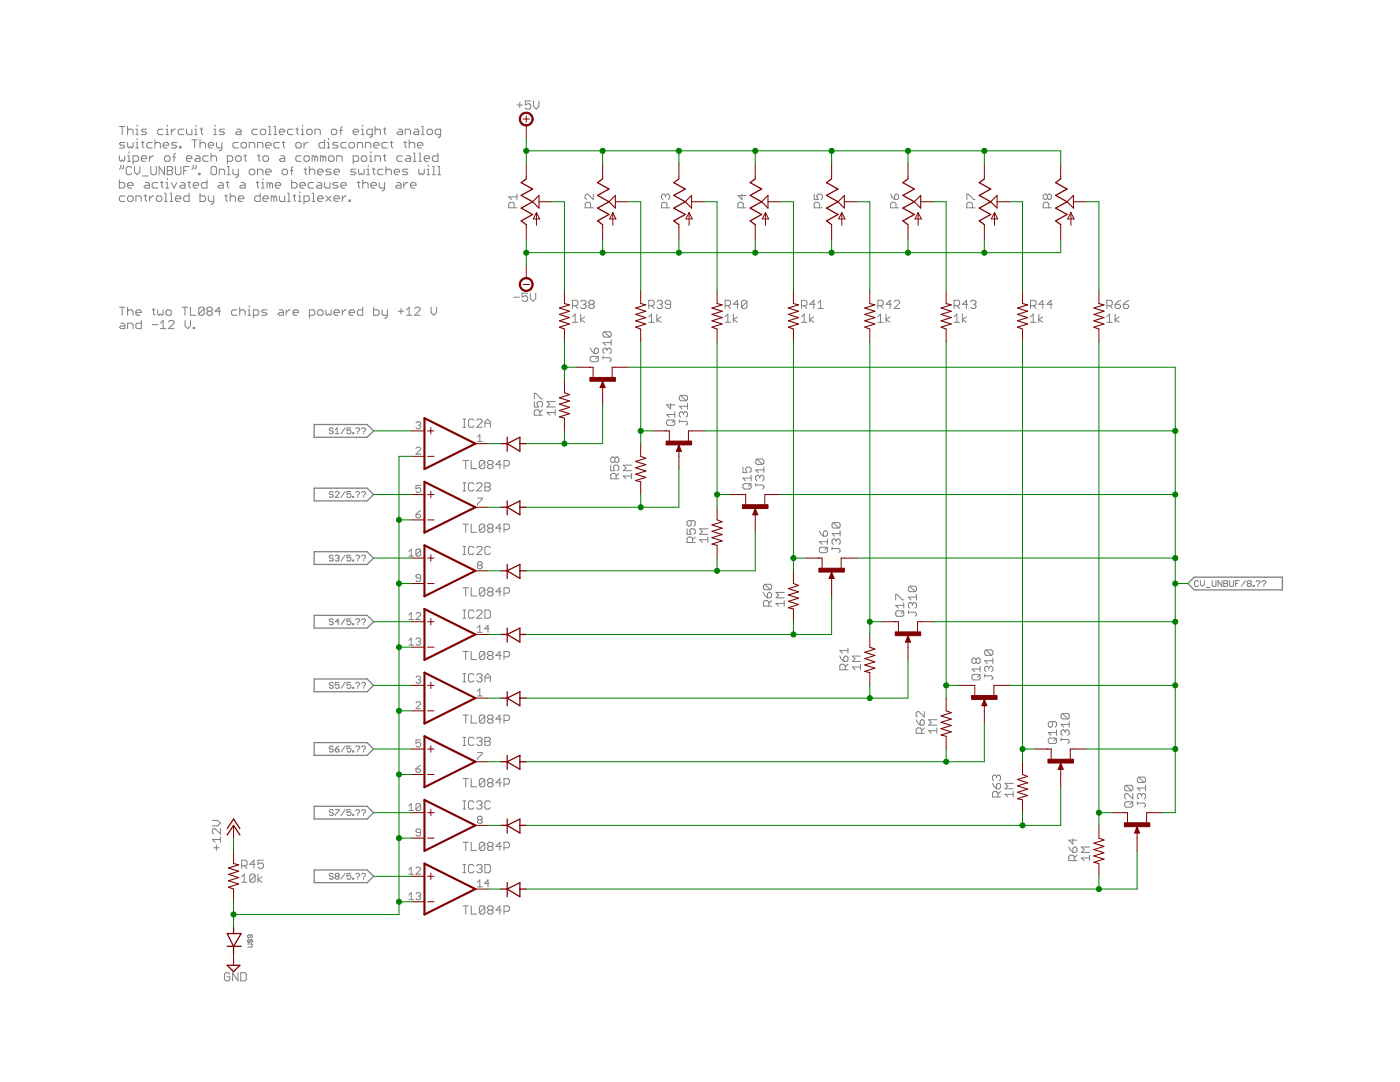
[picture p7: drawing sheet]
<svg xmlns="http://www.w3.org/2000/svg" width="279mm" height="216mm" viewBox="0 0 279 216" stroke-linecap="round" stroke-linejoin="round" font-family="sans-serif">
<g fill="none" stroke="#808080" stroke-width=".2">
<path d="M23.8 25.2h1.1M23.8 31.1v.8l.3 .3 .3-.3 .2 .3 .3-.3v-.8M23.8 35.9v1.6h.8l.3-.2v-.6l-.3-.3h-.8M24.1 33v.5l-.3 .3M24.4 25.2v1.7M24.6 33v.5l-.2 .3M24.9 28.4h-.8l-.3 .3 .3 .3h.5l.3 .3-.3 .2h-.8M24.9 39.1h-.8l-.3 .3v.5l.3 .3h.8M25.5 25.2v1.7M25.5 28.4v.9l.2 .2 .3-.2 .3 .2 .3-.2v-.9M25.5 37h1.1v-.3l-.3-.3h-.6l-.2 .3v.6l.2 .2h.6M25.5 26l.2-.2h.6l.3 .2v.9"/>
<path d="M25.5 31.1h.2v1.1M25.5 32.2h.5M25.7 39.1h.6l.3 .3v.5l-.3 .3h-.6l-.2-.3v-.5zM25.7 30.3v.3M26.3 33.5l-.3-.3h-.5l-.3 .3v1.1l.3 .3h.5l.3-.3M26.6 32.2h.8l.2-.3v-.5l-.2-.3h-.8v1.6M26.8 33.2v1.1l.6 .6 .5-.6v-1.1M27.1 25.8h.3v1.1M27.1 28.4h.3v1.1M27.1 26.9h.5M27.1 29.5h.5M27.4 25v.2"/>
<path d="M27.4 27.6v.3M28.2 28.4h.5M28.2 31.6h1.1v-.2l-.3-.3h-.5l-.3 .3v.5l.3 .3h.5M28.5 28.2v1.1l.2 .2M28.5 35.1h1M28.7 39.1h.6M29 36.4h.5l.3 .3v.8h-.8l-.3-.2 .3-.3h.8M29 38.8v1.1l.3 .3M29.3 25.8h-.8l-.3 .2 .3 .3h.5l.3 .3-.3 .3h-.8M29.8 31.1v1.1M29.8 39.1v1.1M30.1 33.2v1.4l.3 .3h.5l.3-.3v-1.4"/>
<path d="M30.4 28.4h-.8l-.3 .3v.6l.3 .2h.8M30.6 31.1h-.2l-.6 .5M30.6 39.1h-.2l-.6 .5M30.9 28.7l.3-.3h.5l.3 .3v.8M30.9 27.9v1.6M31.5 39.1h.5l.3 .3v.5l-.3 .3h-.5l-.3-.3v-.5zM31.5 36.4h-.9l-.2 .3v.6l.2 .2h.9M32 36.4h.6M32.3 36.2v1.1l.3 .2M32.6 25.8h-.9l-.2 .2v.6l.2 .3h.9M32.6 29h1.1v-.3l-.3-.3h-.6l-.2 .3v.6l.2 .2h.6M32.8 31.4l.3-.3h.6l.2 .3v.5l-.2 .3h-.6l-.3-.3z"/>
<path d="M32.8 33.2v1.7l-1.1-1.7v1.7M32.8 38.6h.3v1.6M33.1 25.8h.3v1.1M33.1 26.9h.6M33.1 36.4h.3v1.1M33.1 37.5h.6M33.4 25v.2M33.4 33.2h.8l.3 .3v.3l-.3 .2 .3 .3v.3l-.3 .3h-.8zM33.4 35.6v.3M33.4 34h.8M33.9 38.6h.3v1.6M34.2 25.8v1.1"/>
<path d="M34.2 36.4l.5 1.1 .6-1.1M34.5 31.4h.5M35 25.8h-.3l-.5 .5M35 33.2v1.4l.3 .3h.5l.3-.3v-1.4M35 39.6h1.1v-.2l-.3-.3h-.5l-.3 .3v.5l.3 .3h.5M35 30.6l-.3 .2v1.4M35.3 28.4h-.8l-.3 .3 .3 .3h.5l.3 .3-.3 .2h-.8M35.8 29.3h.3v.2h-.3zM36.1 36.4h.6l.2 .3v.8h-.8l-.3-.2 .3-.3h.8M36.6 25.8h-.8l-.2 .2v.6l.2 .3h.8M36.7 34h.5M37.2 25.8v.8l.3 .3h.8v-1.1"/>
<path d="M37.2 31.6h1.1v-.2l-.3-.3h-.5l-.3 .3v.5l.3 .3h.5M37.5 36.4h.5M37.7 33.2h-1v1.7M37.7 36.2v1.1l.3 .2M37.7 38.6v1.6h-.8l-.2-.3v-.5l.2-.3h.8M38.3 27.9h1.1M38.6 33v.5l-.3 .3M38.6 37h1v-.3l-.2-.3h-.6l-.2 .3v.6l.2 .2h.6M38.8 25.8h.3v1.1M38.8 26.9h.6M38.8 27.9v1.6M39.1 25v.2"/>
<path d="M39.1 33v.5l-.3 .3M39.1 31.1h.5l.3 .3v.8h-.8l-.3-.3 .3-.3h.8M39.7 34.6h.2v.3h-.2zM39.9 25.8h.6M39.9 28.7l.3-.3h.5l.3 .3v.8M39.9 27.9v1.6M39.9 38.6v1.6h.8l.3-.3v-.5l-.3-.3h-.8M40.2 25.5v1.1l.3 .3M41.3 35.9v1.6h-.8l-.3-.2v-.6l.3-.3h.8M41.6 31.1h-.9l-.2 .3v.5l.2 .3h.9M41.6 29h1.1v-.3l-.3-.3h-.6l-.2 .3v.6l.2 .2h.6M41.6 39.1v.8l.2 .3h.9"/>
<path d="M42.1 31.4l.3-.3h.5l.3 .3v.8M42.1 30.6v1.6M42.4 33.2h.5l.3 .3v1.1l-.3 .3h-.5l-.3-.3v-1.1zM42.7 25.8h.2v1.1M42.7 26.9h.5M42.7 39.1v1.3l-.3 .3h-.3M42.9 25v.2M43.2 28.4v.9l.3 .2h.8M43.8 34.9v-1.1h.8l.2 .2v.9M43.8 36.4h.5l.3 .3v.8h-.8l-.3-.2 .3-.3h.8M44.3 28.4v1.4l-.3 .3h-.2M44.8 25.8h-.8l-.2 .2 .2 .3h.6l.2 .3-.2 .3h-.8"/>
<path d="M44.8 39.1h.6M45.1 36.4h.6M45.1 38.8v1.1l.3 .3M45.4 32.2h.8l.3-.3v-.5l-.3-.3h-.8v1.6M45.4 36.2v1.1l.3 .2M45.4 33.2h.3v1.7M45.4 34.9h.5M45.9 39.4l.3-.3h.5l.3 .3v.8M45.9 38.6v1.6M46.5 33.8v.8l.3 .3h.8M47.3 25.8h.5l.3 .2v.9h-.8l-.3-.3 .3-.3h.8M47.3 31.1h.5l.3 .3v.5l-.3 .3h-.5l-.3-.3v-.5z"/>
<path d="M47.6 28.4h-.8l-.3 .3v.6l.3 .2h.8M47.6 33.8v1.3l-.3 .3h-.3M47.6 39.6h1.1v-.2l-.3-.3h-.6l-.2 .3v.5l.2 .3h.6M48.1 36.4h.6l.2 .3v.8h-.8l-.3-.2 .3-.3h.8M48.4 28.4h.5l.3 .3v.6l-.3 .2h-.5l-.3-.2v-.6zM48.7 31.1h.5M48.9 30.8v1.1l.3 .3M49.7 29.5v-1.1h.9l.2 .3v.8M50 33.8h.6l.2 .2v.6l-.2 .3h-.6l-.3-.3v-.6zM51.1 36.4h.5M51.4 25.8h-.8l-.3 .2v.6l.3 .3h.8M51.4 29.5v-1.1h.8l.3 .3v.8"/>
<path d="M51.4 34.9v-1.1h.8l.3 .2v.9M51.4 36.2v1.1l.2 .2M51.4 31.1h.5M51.7 30.8v1.1l.2 .3M51.9 38.6v1.6h-.8l-.3-.3v-.5l.3-.3h.8M52.2 25.8h.5l.3 .2v.6l-.3 .3h-.5l-.3-.3v-.6zM52.2 36.4h.3v1.1M52.2 37.5h.5M52.5 35.6v.3M52.5 39.6h1.1v-.2l-.3-.3h-.6l-.2 .3v.5l.2 .3h.6M52.7 31.1h.6l.3 .3v.5l-.3 .3h-.6l-.2-.3v-.5zM53 29h1.1v-.3l-.3-.3h-.5l-.3 .3v.6l.3 .2h.5"/>
<path d="M53 34.3h1.1v-.3l-.3-.2h-.5l-.3 .2v.6l.3 .3h.5M53.6 25.2h.2v1.7M53.6 26.9h.5M53.8 36.7v.8M53.8 36.7l-.2-.3h-.3v1.1M53.8 36.7l.3-.3 .3 .3v.8M54.7 25.2h.2v1.7M54.7 26.9h.5M54.7 39.4v.8M54.7 39.4l-.3-.3h-.3v1.1M54.7 39.4l.2-.3 .3 .3v.8M54.9 37h1.1v-.3l-.2-.3h-.6l-.3 .3v.6l.3 .2h.6"/>
<path d="M55.8 26.3h1v-.3l-.2-.2h-.6l-.2 .2v.6l.2 .3h.6M55.8 39.1v.8l.2 .3h.8v-1.1M55.8 28.4h-.9l-.2 .3v.6l.2 .2h.9M56 31.1h.6l.2 .3v.8h-.8l-.2-.3 .2-.3h.8M56.3 34l.3-.2h.5l.3 .2v.6l-.3 .3h-.5l-.3-.3zM56.3 28.4h.5M56.6 28.2v1.1l.2 .2M57.4 38.6h.3v1.6M57.9 34h.6M58.2 35.9v1.6h.8l.3-.2v-.6l-.3-.3h-.8M58.5 25.8h-.8l-.3 .2v.6l.3 .3h.8M58.5 33.2l-.3 .3v1.4"/>
<path d="M58.5 39.1h.5M58.8 38.8v1.1l.2 .3M59 25.8h.6M59.3 25.5v1.1l.3 .3M59.3 28.4h.5l.3 .3v.6l-.3 .2h-.5l-.3-.2v-.6zM59.6 39.1h.2v1.1M59.8 37h1.1v-.3l-.2-.3h-.6l-.3 .3v.6l.3 .2h.6M59.8 38.3v.3M60.1 25.8h.3v1.1M60.1 26.9h.6M60.1 31.1h-.8l-.3 .3v.5l.3 .3h.8M60.4 25v.2"/>
<path d="M60.7 28.4v1.1M60.7 33.8h.5M60.9 31.1h.6l.2 .3v.5l-.2 .3h-.6l-.2-.3v-.5zM60.9 33.5v1.1l.3 .3M61.2 26l.3-.2h.5l.3 .2v.6l-.3 .3h-.5l-.3-.3zM61.5 28.4h-.3l-.5 .6M61.7 34l.3-.2h.6l.2 .2v.9M61.7 33.2v1.7M62.3 38.6h.3v1.6M62.6 36.4h-.9l-.2 .3v.6l.2 .2h.9M62.8 26.9v-1.1h.8l.3 .2v.9M62.8 31.4l-.2-.3h-.3v1.1"/>
<path d="M62.8 31.4v.8M62.8 31.4l.3-.3 .3 .3v.8M63.4 34.3h1.1v-.3l-.3-.2h-.5l-.3 .2v.6l.3 .3h.5M63.4 39.6h1.1v-.2l-.3-.3h-.5l-.3 .3v.5l.3 .3h.5M63.4 36.4h.5l.3 .3v.8h-.8l-.3-.2 .3-.3h.8M64.5 31.4l-.3-.3h-.3v1.1M64.5 31.4v.8M64.5 31.4l.2-.3 .3 .3v.8M64.7 27.9v1.6h-.8l-.2-.2v-.6l.2-.3h.8M64.7 36.4v.9l.3 .2h.8v-1.1M65 39.1l1.1 1.1M65.3 29.5h.5"/>
<path d="M65.3 28.4h.3v1.1M65.6 27.6v.3M65.8 31.1h.6l.3 .3v.5l-.3 .3h-.6l-.2-.3v-.5zM66.1 33.8h-.8l-.3 .2 .3 .3h.5l.3 .3-.3 .3h-.8M66.1 39.1l-1.1 1.1M66.1 26l.3-.2h.5l.3 .2v.6l-.3 .3h-.5l-.3-.3zM66.7 34.3h1.1v-.3l-.3-.2h-.6l-.2 .2v.6l.2 .3h.6M66.7 39.6h1.1v-.2l-.3-.3h-.6l-.2 .3v.5l.2 .3h.6M67.2 32.2v-1.1h.8l.3 .3v.8M67.5 28.4h-.8l-.3 .3 .3 .3h.5l.3 .3-.3 .2h-.8M67.5 36.4h-.8l-.3 .3 .3 .3h.5l.3 .3-.3 .2h-.8M67.8 26h.5"/>
<path d="M68 37h1.1v-.3l-.3-.3h-.5l-.3 .3v.6l.3 .2h.5M68.3 25.2l-.3 .3v1.4M68.3 39.1v1.1M69.1 28.4h-.8l-.3 .3v.6l.3 .2h.8M69.1 39.1h-.3l-.5 .5M69.7 28.7l.2-.3h.6l.2 .3v.6l-.2 .2h-.6l-.2-.2zM69.7 39.9h.2v.3h-.2zM70.5 26.3h1.1v-.3l-.3-.2h-.5l-.3 .2v.6l.3 .3h.5M70.5 32.2h.8l.3-.3v-.5l-.3-.3h-.8v1.6M71 33.8h-.8l-.3 .2 .3 .3h.6l.2 .3-.2 .3h-.9M71.3 29.5v-1.1h.8l.3 .3v.8M71.3 36.4h.5"/>
<path d="M71.6 33.8v.8l.2 .3 .3-.3 .3 .3 .3-.3v-.8M71.6 36.2v1.1l.2 .2M72.1 25.8h.3v1.1M72.1 26.9h.6M72.1 31.4l.3-.3h.5l.3 .3v.5l-.3 .3h-.5l-.3-.3zM72.4 25v.2M72.4 35.9v1.6M72.4 36.7l.3-.3h.5l.3 .3v.8M72.9 29.5v-1.1h.8l.3 .3v.8M73.2 34.9h.5M73.2 33.8h.3v1.1M73.5 33v.2"/>
<path d="M73.8 31.1h.2v1.1M73.8 32.2h.5M74 30.3v.3M74 37h1.1v-.3l-.3-.3h-.5l-.3 .3v.6l.3 .2h.5M74.3 26.9h-.8l-.3-.3v-.6l.3-.2h.8v1.3l-.3 .3h-.3M74.3 33.8h.5M74.6 29h1v-.3l-.2-.3h-.6l-.2 .3v.6l.2 .2h.6M74.6 33.5v1.1l.2 .3M74.8 26l.3-.2h.6l.2 .2v.9M74.8 25.2v1.7M74.8 32.2v-1.1h.9l.2 .3v.8M75.7 36.4v.9l.2 .2h.9"/>
<path d="M76.5 25.8h.5M76.5 31.1h.5M76.5 33.8h-.8l-.3 .2v.6l.3 .3h.8M76.8 25.5v1.1l.2 .3M76.8 30.8v1.1l.2 .3M76.8 36.4v1.4l-.3 .3h-.3M77 34l.3-.2h.6l.2 .2v.9M77 33.2v1.7M77.3 28.4h-.8l-.3 .3v.6l.3 .2h.8M77.9 28.4h.5M78.1 28.2v1.1l.3 .2M78.7 34.3h1.1v-.3l-.3-.2h-.6l-.2 .2v.6l.2 .3h.6"/>
<path d="M79.2 36.4h.6l.2 .3v.8h-.8l-.3-.2 .3-.3h.8M79.5 25.8h.5l.3 .2v.9h-.8l-.3-.3 .3-.3h.8M80.3 31.1h-.8l-.3 .3v.5l.3 .3h.8M80.6 28.4h.5M80.6 36.4v1.1M80.9 26.9v-1.1h.8l.2 .2v.9M80.9 28.2v1.1l.2 .2M81.1 31.1h.6l.2 .3v.8h-.8l-.2-.3 .2-.3h.8M81.4 33.8h-.8l-.3 .2 .3 .3h.5l.3 .3-.3 .3h-.8M81.4 36.4h-.3l-.5 .6M81.7 28.7l.2-.3h.6l.3 .3v.8M81.7 27.9v1.6"/>
<path d="M81.9 37h1.1v-.3l-.2-.3h-.6l-.3 .3v.6l.3 .2h.6M82.5 30.6h.3v1.6M82.5 32.2h.5M82.8 25.8h.5l.3 .2v.9h-.8l-.3-.3 .3-.3h.8M83.3 29h1.1v-.3l-.3-.3h-.5l-.3 .3v.6l.3 .2h.5M83.6 33.8v.8l.2 .3 .3-.3 .3 .3 .3-.3v-.8M83.6 32.2h.5M83.6 30.6h.2v1.6M84.1 25.2h.3v1.7M84.1 26.9h.6M84.7 31.6h1v-.2l-.2-.3h-.6l-.2 .3v.5l.2 .3h.6M85.2 26l.3-.2h.5l.3 .2v.6l-.3 .3h-.5l-.3-.3z"/>
<path d="M85.2 34.9h.6M85.2 33.8h.3v1.1M85.5 33v.2M86.3 33.2h.3v1.7M86.3 34.9h.5M87.4 30.6v1.6h-.8l-.3-.3v-.5l.3-.3h.8M87.4 33.2h.3v1.7M87.4 34.9h.5M87.9 26.9h-.8l-.3-.3v-.6l.3-.2h.8v1.3l-.2 .3h-.3M103.2 39.3h-1.7l.6 .5M103.2 38.7v1.1M103.2 21h1.1"/>
<path d="M103.7 20.4v1.1M105.9 20.2h-1.1v.8l.6-.3h.2l.3 .3v.5l-.3 .3h-.5l-.3-.3M106.5 20.2v1l.5 .6 .5-.6v-1M118.4 38.7v1.1l-1.1-1.1h-.2l-.3 .3v.5l.3 .3M132.8 39l-.2-.3h-.3l-.3 .3v.5l.3 .3M132.8 39l.3-.3h.3l.2 .3v.5l-.2 .3M132.8 39v.3M148.1 38.7v1.1l-.8-.8h1.6M162.5 38.7v1.1h.8l-.3-.5v-.3l.3-.3h.6l.2 .3v.5l-.2 .3M177.7 38.7l.3 .6 .5 .5M178.5 39l.3-.3h.3l.2 .3v.5l-.2 .3h-.6zM193 39.8v-1.1h.2l1.1 1.1h.3"/>
<path d="M209 39l-.3-.3h-.2l-.3 .3v.5l.3 .3h.2l.3-.3M209 39l.3-.3h.2l.3 .3v.5l-.3 .3h-.2l-.3-.3M209 39v.5M27.1 40.2v-1.1h.8l.3 .3v.8M32.8 40.2h.6M33.9 40.2h.6M57.4 40.2h.5M59.6 40.2h.5M60.7 40.2h.8l.2-.3v-.5l-.2-.3h-.8v1.6M62.3 40.2h.5M102.6 59.3h1.1M102.6 41.5v-.9l-.2-.2h-.6l-.3 .2v.9h1.7"/>
<path d="M105.3 58.5h-1.1v.8l.5-.3h.3l.3 .3v.6l-.3 .2h-.5l-.3-.2M105.8 58.5v1.1l.6 .5 .5-.5v-1.1M117.9 41.5v-.9l-.3-.2h-.5l-.3 .2v.9h1.6M133.1 41.5v-.9l-.3-.2h-.5l-.3 .2v.9h1.6M148.3 41.5v-.9l-.2-.2h-.6l-.2 .2v.9h1.6M163.6 41.5v-.9l-.3-.2h-.5l-.3 .2v.9h1.6M178.8 41.5v-.9l-.3-.2h-.5l-.3 .2v.9h1.6M194.1 41.5v-.9l-.3-.2h-.6l-.2 .2v.9h1.6M209.3 41.5v-.9l-.3-.2h-.5l-.3 .2v.9h1.6M223.6 59.9l-.5 .3-.6 .5M225.3 59.9l-1.1 .8M23.8 61.3h1.1"/>
<path d="M24.1 64.5h.5l.3 .3v.8h-.8l-.3-.3 .3-.3h.8M24.4 61.3v1.6M25.5 61.3v1.6M25.5 65.6v-1.1h.8l.3 .3v.8M25.5 62.1l.2-.3h.6l.3 .3v.8M27.1 62.4h1.1v-.3l-.3-.3h-.5l-.3 .3v.6l.3 .2h.5M28.2 63.9v1.7h-.8l-.3-.3v-.5l.3-.3h.8M30.4 61.8h.5M30.4 64.8h1.1M30.6 61.6v1.1l.3 .2M31.5 61.8v.9l.2 .2 .3-.2 .3 .2 .3-.2v-.9M32 64.5l.6-.6v1.7"/>
<path d="M32 65.6h1.1M33.4 61.8h.5l.3 .3v.6l-.3 .2h-.5l-.3-.2v-.6zM33.7 64.2l.2-.3h.6l.2 .3v.3l-1 1.1h1M36.4 61.3h1.1M36.9 61.3v1.6M36.9 63.9v1.1l.6 .6 .5-.6v-1.1M38 61.3v1.6h1.1M38.6 65.3h.2v.3h-.2zM40.7 61.6l-.2-.3h-.6l-.2 .3v1.1M40.7 61.6v1.1l-.2 .2h-.6l-.2-.2M40.7 61.6l-1 1.1M41.6 62.1l-.3-.3v-.2l.3-.3h.5l.3 .3v.2l-.3 .3"/>
<path d="M41.6 62.1l-.3 .3v.3l.3 .2h.5l.3-.2v-.3l-.3-.3M41.6 62.1h.5M44 62.1h-1.1l.9-.8v1.6M47.3 61.8h-.8l-.3 .3v.6l.3 .2h.8M47.8 62.1l.3-.3h.6l.2 .3v.8M47.8 61.3v1.6M49.5 61.8h.2v1.1M49.5 62.9h.5M49.7 61v.3M50.6 62.9h.8l.2-.2v-.6l-.2-.3h-.8v1.7M53.3 61.8h-.8l-.3 .3 .3 .3h.5l.3 .3-.3 .2h-.8M55.8 61.8h.5l.3 .3v.8h-.8l-.3-.2 .3-.3h.8"/>
<path d="M57.1 61.8v1.1M57.9 61.8h-.2l-.6 .6M58.5 62.4h1.1v-.3l-.3-.3h-.5l-.3 .3v.6l.3 .2h.5M61.7 62.9h.9l.2-.2v-.6l-.2-.3h-.9v1.7M63.7 61.8h.5l.3 .3v.6l-.3 .2h-.5l-.3-.2v-.6zM65 61.8v.9l.3 .2 .3-.2 .2 .2 .3-.2v-.9M66.7 62.4h1.1v-.3l-.3-.3h-.6l-.2 .3v.6l.2 .2h.6M68.3 61.8v1.1M69.1 61.8h-.3l-.5 .6M69.7 62.4h1v-.3l-.2-.3h-.6l-.2 .3v.6l.2 .2h.6M72.4 61.3v1.6h-.8l-.3-.2v-.6l.3-.3h.8M74.6 61.3v1.6h.8l.2-.2v-.6l-.2-.3h-.8"/>
<path d="M76.2 61.8v.9l.3 .2h.8M77.3 61.8v1.4l-.3 .3h-.2M79.5 62.1h1.1M80 61.6v1.1M81.1 61.8l.6-.5v1.6M81.1 62.9h1.1M82.8 61.6l.2-.3h.6l.2 .3v.2l-1 1.1h1M86 61.3v1.1l.6 .5 .5-.5v-1.1M106.6 79.6v-1.1h.3l1.1 1.1h.3M114.2 63.2l.6-.5v1.6M114.2 64.3h1.1M114.2 61h.9l.2-.3v-.5l-.2-.3h-.9v1.7"/>
<path d="M114.8 61l.5 .6M115.9 60.2l.2-.3h.6l.3 .3v.3l-.3 .2M115.9 62.7v1.6M116.4 60.7h.3M116.7 60.7l.3 .3v.3l-.3 .3h-.6l-.2-.3M116.7 63.2l-.8 .6 .8 .5M117.8 71.4l.3-.3h1l.3 .3v.5l-.3 .3h-1l-.3-.3zM117.8 69.5l.3 .5 .5 .5M117.8 60.7l-.3-.2v-.3l.3-.3h.5l.3 .3v.3l-.3 .2M117.8 60.7l-.3 .3v.3l.3 .3h.5l.3-.3v-.3l-.3-.3M117.8 60.7h.5M118.6 69.7l.3-.2h.2l.3 .2v.6l-.3 .2h-.5z"/>
<path d="M119.4 71.1l-.5 .5M120.3 71.4h1.4l.3 .2v.3l-.3 .3M120.3 71.1v.5M120.6 66.2l1.1 1.1M120.6 66.2h1.1l.3 .3v.5l-.3 .3M120.6 66.2l-.3 .3v.5l.3 .3h1.1M121.1 69.7l.3-.2h.3l.3 .2v.6l-.3 .2M121.1 69.7l-.2-.2h-.3l-.3 .2v.6l.3 .2M121.1 69.7v.3M122 67.8v1.1M122 68.4h-1.7l.6 .5M129.5 64.3h1.1"/>
<path d="M129.5 63.2l.5-.5v1.6M129.5 61h.8l.3-.3v-.5l-.3-.3h-.8v1.7M130 61l.6 .6M131.1 60.2l.3-.3h.5l.3 .3v.3l-.3 .2M131.1 62.7v1.6M131.7 60.7h.2M131.9 63.2l-.8 .6 .8 .5M131.9 60.7l.3 .3v.3l-.3 .3h-.5l-.3-.3M133.8 60.7h-.8l-.2-.2v-.3l.2-.3h.6l.2 .3v1.1l-.2 .3h-.6l-.2-.3M135.8 78.9h1.1l.3 .3v.5l-.3 .3M135.8 78.9l-.2 .3v.5l.2 .3h1.1M135.8 78.9l1.1 1.1"/>
<path d="M144.7 64.3h1.1M144.7 63.2l.6-.5v1.6M144.7 61h.8l.3-.3v-.5l-.3-.3h-.8v1.7M145.3 61l.5 .6M146.3 62.7v1.6M147.2 63.2l-.9 .6 .9 .5M147.4 60.7h-1.1l.9-.8v1.7M149.1 60.2l-.3-.3h-.5l-.3 .3v1.1M149.1 60.2v1.1l-.3 .3h-.5l-.3-.3M149.1 60.2l-1.1 1.1M160 64.3h1M160 63.2l.5-.5v1.6"/>
<path d="M160 61h.8l.2-.3v-.5l-.2-.3h-.8v1.7M160.5 61l.5 .6M161.6 62.7v1.6M162.4 63.2l-.8 .6 .8 .5M162.7 60.7h-1.1l.8-.8v1.7M163.2 61.6h1.1M163.2 60.5l.6-.6v1.7M175.2 64.3h1.1M175.2 63.2l.5-.5v1.6M175.2 61h.8l.3-.3v-.5l-.3-.3h-.8v1.7M175.7 61l.6 .6M176.8 62.7v1.6"/>
<path d="M177.6 63.2l-.8 .6 .8 .5M177.9 60.7h-1.1l.8-.8v1.7M178.5 60.2l.2-.3h.6l.3 .3v.3l-1.1 1.1h1.1M190.4 64.3h1.1M190.4 63.2l.6-.5v1.6M190.4 61h.8l.3-.3v-.5l-.3-.3h-.8v1.7M191 61l.5 .6M192.1 62.7v1.6M192.9 63.2l-.8 .6 .8 .5M193.1 60.7h-1l.8-.8v1.7M193.7 60.2l.3-.3h.5l.3 .3v.3l-.3 .2M194.2 60.7h.3"/>
<path d="M194.5 60.7l.3 .3v.3l-.3 .3h-.5l-.3-.3M205.7 64.3h1.1M205.7 63.2l.5-.5v1.6M205.7 61h.8l.3-.3v-.5l-.3-.3h-.8v1.7M206.2 61l.6 .6M207.3 62.7v1.6M208.1 63.2l-.8 .6 .8 .5M208.4 60.7h-1.1l.8-.8v1.7M210 60.7h-1.1l.8-.8v1.7M220.9 64.3h1.1M220.9 63.2l.5-.5v1.6M220.9 61h.8l.3-.3v-.5l-.3-.3h-.8v1.7"/>
<path d="M221.4 61l.6 .6M222.5 60.7h.9l.2 .3v.3l-.2 .3h-.6l-.3-.3zM222.5 62.7v1.6M223.4 63.2l-.9 .6 .9 .5M224.2 60.7h.8l.3 .3v.3l-.3 .3h-.5l-.3-.3zM66.5 85.6l-.2-.2h-.4l-.2 .2 .2 .4h.4l.2 .2-.2 .4h-.4l-.2-.2M66.5 98.3l-.2-.2h-.4l-.2 .2 .2 .4h.4l.2 .2-.2 .4h-.4l-.2-.2M66.9 86.6h.8M66.9 85.8l.4-.4v1.2M66.9 98.3l.2-.2h.4l.2 .2v.2l-.8 .8h.8M68.9 85.4l-.8 1.2M68.9 98.1l-.8 1.2"/>
<path d="M70 85.4h-.8v.6l.4-.2 .4 .2v.4l-.2 .2h-.4l-.2-.2M70 98.1h-.8v.6l.4-.2 .4 .2v.4l-.2 .2h-.4l-.2-.2M70.4 86.4h.2v.2h-.2zM70.4 99.1h.2v.2h-.2zM71 98.3l.2-.2h.4l.2 .2v.2l-.4 .4M71 85.6l.2-.2h.4l.2 .2v.2l-.4 .4M71.4 86.4v.2M71.4 99.1v.2M72.2 85.6l.1-.2h.4l.2 .2v.2l-.3 .4M72.2 98.3l.1-.2h.4l.2 .2v.2l-.3 .4M72.6 86.4v.2M72.6 99.1v.2"/>
<path d="M83 89.5l.2-.3h.5l.2 .3v.2l-.9 .9h.9M83 84.4l.2-.2h.5l.2 .2v.2l-.2 .3M83.5 84.9h.2M83.7 84.9l.2 .2v.2l-.2 .3h-.5l-.2-.3M83.9 96.9h-.9v.7l.5-.3h.2l.2 .3v.4l-.2 .3h-.5l-.2-.3M92.4 91.9h1.1M92.4 85.3h.5M92.4 83.6h.5M92.4 98h.5M92.4 96.3h.5M92.7 83.6v1.7M92.7 96.3v1.7"/>
<path d="M92.9 91.9v1.6M94 91.9v1.6h1.1M94.6 96.6l-.3-.3h-.5l-.3 .3v1.1l.3 .3h.5l.3-.3M94.6 83.9l-.3-.3h-.5l-.3 .3v1.1l.3 .3h.5l.3-.3M95.1 83.9l.3-.3h.5l.3 .3v.3l-1.1 1.1h1.1M95.1 96.6l.3-.3h.5l.3 .3v.3l-1.1 1.1h1.1M95.3 87.2l.5-.5v1.4M95.3 88.1h.9M95.3 99.4h.9v.2l-.9 1v.2M96.8 92.2v1l-.3 .3h-.6l-.2-.3M96.8 92.2l-.3-.3h-.6l-.2 .3v1M96.8 92.2l-1.1 1"/>
<path d="M96.8 85.3v-1.1l.5-.6 .6 .6v1.1M96.8 96.3h.8l.3 .3v.3l-.3 .3 .3 .2v.3l-.3 .3h-.8zM96.8 84.5h1.1M96.8 97.2h.8M97.6 92.7l-.3-.3v-.2l.3-.3h.5l.3 .3v.2l-.3 .3M97.6 92.7l-.3 .3v.2l.3 .3h.5l.3-.3v-.2l-.3-.3M97.6 92.7h.5M100 92.7h-1l.8-.8v1.6M100.6 93h.8l.3-.3v-.5l-.3-.3h-.8v1.6M106.6 80.1v1.1h.9l-.3-.5v-.3l.3-.3h.5l.3 .3v.5l-.3 .3M107.7 82.8v-.8l-.2-.2h-.6l-.3 .2v.8h1.7M108.3 81.8l-.6 .5"/>
<path d="M110.8 82.3h-1.6l.5 .5M110.8 81.8v1M110.8 80.1h-1.6l.5 .6-.5 .5h1.6M121.9 92.8v1.1h.8l-.3-.5v-.3l.3-.3h.5l.3 .3v.5l-.3 .3M122.7 91.5l-.3-.3h-.2l-.3 .3v.5l.3 .3h.2l.3-.3M122.7 91.5l.3-.3h.2l.3 .3v.5l-.3 .3h-.2l-.3-.3M122.7 91.5v.5M123 95.5v-.8l-.3-.2h-.5l-.3 .2v.8h1.6M123.5 94.5l-.5 .5M126 95h-1.6l.5 .5M126 92.8h-1.6l.5 .6-.5 .5h1.6M126 94.5v1"/>
<path d="M133 84.1l.3-.3h1.1l.3 .3v.5l-.3 .3h-1.1l-.3-.3zM133.8 80.5v1.1l-.8-.8h1.7M134.7 82.7h-1.7l.6 .5M134.7 82.2v1M134.7 83.8l-.6 .5M135.6 84.1h1.3l.3 .2v.3l-.3 .3M135.6 83.8v.5M136.4 82.4l.3-.2h.2l.3 .2v.6l-.3 .2M136.4 82.4l-.3-.2h-.3l-.2 .2v.6l.2 .2M136.4 82.4v.3M137.2 80.5v1.1M137.2 81.1h-1.6l.5 .5"/>
<path d="M148.3 96.8l.2-.3h1.1l.3 .3v.5l-.3 .3h-1.1l-.2-.3zM148.3 93.2v1.1h.8l-.3-.8 .3-.3h.5l.3 .3v.5l-.3 .3M149.9 94.8v1.1M149.9 96.5l-.5 .5M149.9 95.4h-1.6l.5 .5M150.8 96.8h1.4l.2 .2v.3l-.2 .3M150.8 96.5v.5M151.1 91.6h1.1l.2 .3v.5l-.2 .3M151.1 91.6l-.3 .3v.5l.3 .3h1.1M151.1 91.6l1.1 1.1M151.6 95.1l.3-.3h.3l.2 .3v.6l-.2 .2M151.6 95.1l-.3-.3h-.2l-.3 .3v.6l.3 .2"/>
<path d="M151.6 95.1v.3M152.4 93.2v1.1M152.4 93.8h-1.6l.5 .5M66.5 111l-.2-.2h-.4l-.2 .2 .2 .4h.4l.2 .2-.2 .4h-.4l-.2-.2M66.9 111l.2-.2h.4l.2 .2-.2 .4M67.3 111.4h.2M67.5 111.4l.2 .2-.2 .4h-.4l-.2-.2M68.9 110.8l-.8 1.2M70 110.8h-.8v.6l.4-.2 .4 .2v.4l-.2 .2h-.4l-.2-.2M70.4 111.8h.2v.2h-.2zM71 111l.2-.2h.4l.2 .2v.2l-.4 .4M71.4 111.8v.2"/>
<path d="M72.2 111l.1-.2h.4l.2 .2v.2l-.3 .4M72.6 111.8v.2M81.6 110l.5-.4v1.4M81.6 111h.9M83 102.6h.7l.2 .3v.2l-.2 .2h-.5l-.2-.2zM83.9 109.8l-.2-.2h-.5l-.2 .2v.9M83.9 115.3h-.7l-.2-.2v-.2l.2-.3h.5l.2 .3v.9l-.2 .2h-.5l-.2-.2M83.9 109.8v.9l-.2 .3h-.5l-.2-.3M83.9 101.9l-.9 .7M83.9 109.8l-.9 .9M92.4 104.6h1.1M92.4 117.3h1.1"/>
<path d="M92.4 110.7h.5M92.4 109h.5M92.7 109v1.7M92.9 104.6v1.6M92.9 117.3v1.6M94 104.6v1.6h1.1M94 117.3v1.6h1.1M94.6 109.3l-.3-.3h-.5l-.3 .3v1.1l.3 .3h.5l.3-.3M95.1 109.3l.3-.3h.5l.3 .3v.3l-1.1 1.1h1.1M95.5 112.8l-.2-.2v-.3l.2-.2h.5l.2 .2v.3l-.2 .2M95.5 112.8l-.2 .2v.3l.2 .2h.5l.2-.2v-.3l-.2-.2M95.5 112.8h.5"/>
<path d="M96.8 104.9l-.3-.3h-.6l-.2 .3v1M96.8 117.6l-.3-.3h-.6l-.2 .3v1M96.8 104.9v1l-.3 .3h-.6l-.2-.3M96.8 117.6v1l-.3 .3h-.6l-.2-.3M96.8 104.9l-1.1 1M96.8 117.6l-1.1 1M97.6 105.4l-.3-.3v-.2l.3-.3h.5l.3 .3v.2l-.3 .3M97.6 105.4l-.3 .3v.2l.3 .3h.5l.3-.3v-.2l-.3-.3M97.6 118.1l-.3-.3v-.2l.3-.3h.5l.3 .3v.2l-.3 .3M97.6 118.1l-.3 .3v.2l.3 .3h.5l.3-.3v-.2l-.3-.3M97.6 105.4h.5M97.6 118.1h.5"/>
<path d="M97.9 109.3l-.3-.3h-.6l-.2 .3v1.1l.2 .3h.6l.3-.3M100 105.4h-1l.8-.8v1.6M100 118.1h-1l.8-.8v1.6M100.6 105.7h.8l.3-.3v-.5l-.3-.3h-.8v1.6M100.6 118.4h.8l.3-.3v-.5l-.3-.3h-.8v1.6M137.1 105.5v1.1h.8l-.2-.5v-.3l.2-.3h.6l.2 .3v.5l-.2 .3M137.9 103.9v.8l-.2 .3h-.3l-.3-.3v-.5l.3-.3h1.1l.2 .3v.5l-.2 .3M138.2 108.2v-.8l-.3-.2h-.5l-.3 .2v.8h1.6M138.7 107.2l-.5 .5M141.3 107.7h-1.7l.6 .5M141.3 107.2v1M141.3 105.5h-1.7l.6 .6-.6 .5h1.7"/>
<path d="M152.4 118.2l.2 .6 .6 .5M152.6 116.6l-.2 .3v.5l.2 .3h1.1M152.6 116.6h1.1l.3 .3v.5l-.3 .3M152.6 116.6l1.1 1.1M153.4 118.2h.3l.3 .3v.5l-.3 .3h-.5v-.8zM154 119.8l-.6 .6M156.5 119.8v1.1M156.5 118.2h-1.6l.5 .6-.5 .5h1.6M163.5 105.9l.3 .6 .5 .5M163.8 109.2h1.1l.2 .3v.5l-.2 .3h-1.1l-.3-.3v-.5zM164.3 106.2l.3-.3h.3l.2 .3v.5l-.2 .3h-.6zM165.1 107.5v1.1"/>
<path d="M165.1 109.2l-.5 .5M165.1 108.1h-1.6l.5 .5M166.1 109.5h1.3l.3 .2v.3l-.3 .3M166.1 109.2v.5M166.3 104.3l-.2 .2v.6l.2 .3h1.1M166.3 104.3h1.1l.3 .2v.6l-.3 .3M166.3 104.3l1.1 1.1M166.9 107.8l.2-.3h.3l.3 .3v.6l-.3 .2M166.9 107.8l-.3-.3h-.3l-.2 .3v.6l.2 .2M166.9 107.8v.3M167.7 105.9v1.1M167.7 106.5h-1.6l.5 .5"/>
<path d="M178.8 119.7v-1.1h.2l1.1 1.1h.3M181.5 117h1.1l.3 .2v.6l-.3 .3M181.5 117l-.2 .2v.6l.2 .3h1.1M181.5 117l1.1 1.1M182.9 118.6v1.1M182.9 119.1h-1.6l.5 .6M239.2 116.1l-.2-.2h-.4l-.2 .2v.7l.2 .2h.4l.2-.2M239.6 115.9v.7l.4 .4 .3-.4v-.7M240.7 117.2h.8M241.9 115.9v.9l.2 .2h.4l.2-.2v-.9M243.9 115.9v1.1l-.8-1.1v1.1M244.2 115.9h.6l.2 .2-.2 .3 .2 .4-.2 .2h-.6z"/>
<path d="M244.2 116.4h.6M245.4 115.9v.9l.2 .2h.4l.2-.2v-.9M246.6 116.4h.4M247.4 115.9h-.8v1.1M248.5 115.9l-.7 1.1M249.1 116.4l-.2-.2 .2-.3h.4l.2 .2-.2 .3M249.1 116.4l-.2 .2 .2 .4h.4l.2-.2-.2-.4M249.1 116.4h.4M250.1 116.8h.2v.2h-.2zM250.7 116.1l.2-.2h.3l.3 .2v.1l-.4 .4M251.1 116.8v.2M251.8 116.1l.2-.2h.4l.2 .2v.1l-.4 .4"/>
<path d="M252.2 116.8v.2M66.5 136.4l-.2-.2h-.4l-.2 .4 .2 .2h.4l.2 .4-.2 .2h-.4l-.2-.2M66.5 123.7l-.2-.2h-.4l-.2 .2 .2 .4h.4l.2 .1-.2 .5h-.4l-.2-.2M67.7 136.2h-.8v.6l.4-.2 .4 .2v.4l-.2 .2h-.4l-.2-.2M67.7 124.1h-.8l.6-.6v1.2M68.9 123.5l-.8 1.2M68.9 136.2l-.8 1.2M70 123.5h-.8v.6l.4-.2 .4 .2v.4l-.2 .2h-.4l-.2-.2M70 136.2h-.8v.6l.4-.2 .4 .2v.4l-.2 .2h-.4l-.2-.2M70.4 124.5h.2v.2h-.2zM70.4 137.2h.2v.2h-.2zM71 123.7l.2-.2h.4l.2 .2v.2l-.4 .3"/>
<path d="M71 136.4l.2-.2h.4l.2 .2v.2l-.4 .3M71.4 124.5v.2M71.4 137.2v.2M72.2 123.7l.1-.2h.4l.2 .2v.2l-.3 .3M72.2 136.4l.1-.2h.4l.2 .2v.2l-.3 .3M72.6 124.5v.2M72.6 137.2v.2M81.6 122.7l.5-.5v1.4M81.6 127.8l.5-.5v1.4M81.6 128.7h.9M81.6 123.6h.9M83 122.5l.2-.3h.5l.2 .3v.2l-.9 .9h.9"/>
<path d="M83 127.6l.2-.3h.5l.2 .3v.2l-.2 .2M83 135.2l.2-.3h.5l.2 .3v.2l-.2 .2M83.5 128h.2M83.5 135.6h.2M83.7 128l.2 .2v.3l-.2 .2h-.5l-.2-.2M83.7 135.6l.2 .3v.2l-.2 .2h-.5l-.2-.2M92.4 130h1.1M92.4 123.4h.5M92.4 121.7h.5M92.4 136.1h.5M92.4 134.4h.5M92.7 121.7v1.7"/>
<path d="M92.7 134.4v1.7M92.9 130v1.6M94 130v1.6h1.1M94.6 122l-.3-.3h-.5l-.3 .3v1.1l.3 .3h.5l.3-.3M94.6 134.7l-.3-.3h-.5l-.3 .3v1.1l.3 .3h.5l.3-.3M95.1 122l.3-.3h.5l.3 .3v.3l-1.1 1.1h1.1M95.1 134.7l.3-.3h.5l.3 .3v.3l-.3 .2M95.3 125.2l.5-.4v1.4M95.3 137.9l.5-.4v1.4M95.3 126.2h.9M95.3 138.9h.9M95.7 135.2h.2"/>
<path d="M95.9 135.2l.3 .3v.3l-.3 .3h-.5l-.3-.3M96.8 130.3l-.3-.3h-.6l-.2 .3v1M96.8 130.3v1l-.3 .3h-.6l-.2-.3M96.8 130.3l-1.1 1M96.8 121.7h.8l.3 .3v1.1l-.3 .3h-.8zM96.8 136.1v-1.1l.5-.6 .6 .6v1.1M96.8 135.2h1.1M97.6 130.8l-.3-.3v-.2l.3-.3h.5l.3 .3v.2l-.3 .3M97.6 130.8l-.3 .3v.2l.3 .3h.5l.3-.3v-.2l-.3-.3M97.6 130.8h.5M97.6 125.5h-.9l.7-.7v1.4M100 130.8h-1l.8-.8v1.6"/>
<path d="M100.6 131.1h.8l.3-.3v-.5l-.3-.3h-.8v1.6M153.4 120.9v-.8l-.2-.3h-.6l-.2 .3v.8h1.6M156.5 120.4h-1.6l.5 .5M167.6 130.9l.3 .6 .5 .5M168.7 130.9h.3l.2 .3v.5l-.2 .3h-.6v-.8zM168.7 133.6v-.8l-.3-.3h-.5l-.3 .3v.8h1.6M169.2 132.5l-.5 .6M169.2 129.3v1.1M169.2 129.8h-1.6l.5 .6M171.7 133.1h-1.6l.5 .5M171.7 132.5v1.1M171.7 130.9h-1.6l.5 .6-.5 .5h1.6"/>
<path d="M179 121.9h1.1l.3 .3v.5l-.3 .3h-1.1l-.2-.3v-.5zM180.4 120.2v1.1M180.4 121.9l-.6 .5M180.4 120.8h-1.6l.5 .5M181.3 122.2h1.3l.3 .2v.3l-.3 .3M181.3 121.9v.5M182.1 120.5l.3-.3h.2l.3 .3v.6l-.3 .2M182.1 120.5l-.3-.3h-.3l-.2 .3v.6l.2 .2M182.1 120.5v.3M194 134.9l.2-.3h1.1l.3 .3v.5l-.3 .3h-1.1l-.2-.3zM194.8 131.6v.5M194.8 131.6l-.3-.3h-.3l-.2 .3v.5l.2 .3h.3l.3-.3"/>
<path d="M194.8 131.6l.3-.3h.2l.3 .3v.5l-.3 .3h-.2l-.3-.3M195.6 132.9v1.1M195.6 134.6l-.5 .5M195.6 133.5h-1.6l.5 .5M196.5 134.9h1.4l.2 .2v.3l-.2 .3M196.5 134.6v.5M196.8 129.7l-.3 .2v.6l.3 .3h1.1M196.8 129.7h1.1l.2 .2v.6l-.2 .3M196.8 129.7l1.1 1.1M197.3 133.2l.3-.3h.3l.2 .3v.6l-.2 .2M197.3 133.2l-.2-.3h-.3l-.3 .3v.6l.3 .2M197.3 133.2v.3"/>
<path d="M198.1 131.3v1.1M198.1 131.8h-1.6l.6 .6M66.5 149.1l-.2-.2h-.4l-.2 .2 .2 .4h.4l.2 .1-.2 .5h-.4l-.2-.3M66.9 149.5h.6l.2 .3-.2 .3h-.4l-.2-.3zM67.7 148.9l-.8 .6M68.9 148.9l-.8 1.2M70 148.9h-.8v.6l.4-.2 .4 .2v.3l-.2 .3h-.4l-.2-.3M70.4 149.8h.2v.3h-.2zM71 149.1l.2-.2h.4l.2 .2v.2l-.4 .3M71.4 149.8v.3M72.2 149.1l.1-.2h.4l.2 .2v.2l-.3 .3M72.6 149.8v.3"/>
<path d="M83 153.4h.7l.2 .2v.3l-.2 .2h-.5l-.2-.2zM83 140.3l.2-.3h.5l.2 .3v.2l-.9 .9h.9M83.9 147.6h-.9v.7l.5-.2h.2l.2 .2v.5l-.2 .2h-.5l-.2-.2M83.9 152.7l-.9 .7M92.4 142.7h1.1M92.4 155.4h1.1M92.4 148.7h.5M92.4 147.1h.5M92.4 159.8h.5M92.7 147.1v1.6M92.7 159.8v1.6M92.9 142.7v1.6"/>
<path d="M92.9 155.4v1.6M94 142.7v1.6h1.1M94 155.4v1.6h1.1M94.6 147.4l-.3-.3h-.5l-.3 .3v1.1l.3 .2h.5l.3-.2M95.1 147.4l.3-.3h.5l.3 .3v.3l-.3 .2M95.3 150.2h.9v.2l-.9 .9v.3M95.7 147.9h.2M95.9 147.9l.3 .3v.3l-.3 .2h-.5l-.3-.2M96.8 142.9l-.3-.2h-.6l-.2 .2v1.1M96.8 155.6l-.3-.2h-.6l-.2 .2v1.1M96.8 142.9v1.1l-.3 .3h-.6l-.2-.3M96.8 155.6v1.1l-.3 .3h-.6l-.2-.3"/>
<path d="M96.8 142.9l-1.1 1.1M96.8 155.6l-1.1 1.1M96.8 147.1h.8l.3 .3v.3l-.3 .2 .3 .3v.3l-.3 .2h-.8zM96.8 147.9h.8M97.6 143.5l-.3-.3v-.3l.3-.2h.5l.3 .2v.3l-.3 .3M97.6 143.5l-.3 .3v.2l.3 .3h.5l.3-.3v-.2l-.3-.3M97.6 156.2l-.3-.3v-.3l.3-.2h.5l.3 .2v.3l-.3 .3M97.6 156.2l-.3 .3v.2l.3 .3h.5l.3-.3v-.2l-.3-.3M97.6 143.5h.5M97.6 156.2h.5M100 143.5h-1l.8-.8v1.6M100 156.2h-1l.8-.8v1.6"/>
<path d="M100.6 143.8h.8l.3-.3v-.6l-.3-.2h-.8v1.6M100.6 156.5h.8l.3-.3v-.6l-.3-.2h-.8v1.6M182.8 143.6l.8 1.1M183.9 143.6h.3l.3 .3v.5l-.3 .3h-.6v-.8zM183.9 146.3v-.8l-.3-.3h-.5l-.3 .3v.8h1.7M184.5 145.2l-.6 .6M184.5 142v1.1l-1.1-1.1h-.3l-.3 .2v.6l.3 .3M187 145.8h-1.7l.6 .5M187 145.2v1.1M187 143.6h-1.7l.6 .5-.6 .6h1.7M198.1 156.3l.2 .5 .6 .6M198.9 156.6l.3-.3h.2l.3 .3v.5l-.3 .3h-.5z"/>
<path d="M198.9 154.9l-.3-.2h-.3l-.2 .2v.6l.2 .3M198.9 154.9l.3-.2h.2l.3 .2v.6l-.3 .3M198.9 154.9v.3M199.2 159v-.8l-.3-.3h-.6l-.2 .3v.8h1.6M199.7 157.9l-.5 .6M202.2 158.5h-1.6l.5 .5M202.2 157.9v1.1M202.2 156.3h-1.6l.5 .5-.5 .6h1.6M209.2 147.6l.3-.3h1.1l.2 .3v.5l-.2 .3h-1.1l-.3-.3zM210 144v.8l-.2 .3h-.3l-.3-.3v-.5l.3-.3h1.1l.2 .3v.5l-.2 .3M210.8 146.2h-1.6l.6 .5M210.8 145.6v1.1"/>
<path d="M210.8 147.3l-.5 .5M211.8 147.6h1.3l.3 .2v.3l-.3 .3M211.8 147.3v.5M212 142.4h1.1l.3 .2v.6l-.3 .2M212 142.4l-.2 .2v.6l.2 .2h1.1M212 142.4l1.1 1M212.6 145.9l.2-.3h.3l.3 .3v.6l-.3 .2M212.6 145.9l-.3-.3h-.3l-.2 .3v.6l.2 .2M212.6 145.9v.3M213.4 144v1.1M213.4 144.5h-1.6l.5 .6M224.7 156.7l-.2 .3v.5l.2 .3h1.1"/>
<path d="M224.7 156.7h1.1l.3 .3v.5l-.3 .3M224.7 156.7l1.1 1.1M226.1 158.3v1.1l-1.1-1.1h-.3l-.2 .3v.6l.2 .2M226.1 160l-.6 .5M227 160v.5M227.3 155.1l-.3 .2v.6l.3 .2h1M227.3 155.1h1l.3 .2v.6l-.3 .2M227.3 155.1l1 1M227.8 158.6l.3-.3h.2l.3 .3v.6l-.3 .2M227.8 158.6l-.3-.3h-.2l-.3 .3v.6l.3 .2M227.8 158.6v.3M228.6 156.7v1.1"/>
<path d="M228.6 157.2h-1.6l.5 .6M42.4 163.7h1.1l.5 .6-.5 .5h-1.1M42.7 169.2h1M43.2 168.6v1.1M44 165.3v1.1l-1.1-1.1h-.2l-.3 .3v.6l.3 .2M44 167.5h-1.6l.5 .6M44 167v1.1M48.2 175l.5-.6v1.6M48.2 176h1.1M48.2 172.7h.8l.3-.2v-.6l-.3-.3h-.8v1.7M48.7 172.7l.6 .6M50.9 174.7v1.1l-.2 .2h-.6l-.3-.2"/>
<path d="M50.9 174.7l-.2-.3h-.6l-.3 .3v1.1M50.9 174.7l-1.1 1.1M50.9 172.5h-1.1l.9-.9v1.7M51.5 174.4v1.6M52.3 175l-.8 .5 .8 .5M52.6 171.6h-1.1v.9l.5-.3h.3l.3 .3v.5l-.3 .3h-.5l-.3-.3M66.5 161.8l-.2-.2h-.4l-.2 .2 .2 .4h.4l.2 .1-.2 .4h-.4l-.2-.2M66.5 174.5l-.2-.2h-.4l-.2 .2 .2 .4h.4l.2 .1-.2 .4h-.4l-.2-.2M66.9 161.6h.8v.2l-.8 .7v.2M67.1 174.9l-.2-.3 .2-.3h.4l.2 .2-.2 .4M67.1 174.9l-.2 .1 .2 .4h.4l.2-.2-.2-.3M67.1 174.9h.4"/>
<path d="M68.9 161.6l-.8 1.1M68.9 174.3l-.8 1.1M70 161.6h-.8v.6l.4-.2 .4 .2v.3l-.2 .2h-.4l-.2-.2M70 174.3h-.8v.6l.4-.3 .4 .3v.3l-.2 .2h-.4l-.2-.2M70.4 162.5h.2v.2h-.2zM70.4 175.2h.2v.2h-.2zM71 161.8l.2-.2h.4l.2 .2v.2l-.4 .3M71 174.5l.2-.2h.4l.2 .2v.1l-.4 .4M71.4 162.5v.2M71.4 175.2v.2M72.2 161.8l.1-.2h.4l.2 .2v.2l-.3 .3M72.2 174.5l.1-.2h.4l.2 .2v.1l-.3 .4"/>
<path d="M72.6 162.5v.2M72.6 175.2v.2M81.6 174.4h.9M81.6 160.8l.5-.5v1.4M81.6 173.5l.5-.5v1.4M81.6 178.6l.5-.5v1.4M81.6 161.7h.9M81.6 179.5h.9M83 173.3l.2-.3h.5l.2 .3v.2l-.9 .9h.9M83 178.4l.2-.3h.5l.2 .3v.2l-.2 .2M83.5 178.8h.2M83.7 178.8l.2 .2v.3l-.2 .2h-.5l-.2-.2"/>
<path d="M83.9 160.6l-.2-.3h-.5l-.2 .3v.9M83.9 166.1h-.7l-.2-.2v-.2l.2-.3h.5l.2 .3v.9l-.2 .2h-.5l-.2-.2M83.9 160.6v.9l-.2 .2h-.5l-.2-.2M83.9 160.6l-.9 .9M92.4 168.1h1.1M92.4 161.4h.5M92.4 174.1h.5M92.4 172.5h.5M92.7 172.5v1.6M92.9 168.1v1.6M94 168.1v1.6h1.1M94.6 160.1l-.3-.3h-.5l-.3 .3v1.1l.3 .2h.5l.3-.2"/>
<path d="M94.6 172.8l-.3-.3h-.5l-.3 .3v1.1l.3 .2h.5l.3-.2M95.1 160.1l.3-.3h.5l.3 .3v.3l-.3 .2M95.1 172.8l.3-.3h.5l.3 .3v.3l-.3 .2M95.3 176l.5-.4v1.4M95.3 177h.9M95.5 163.6l-.2-.3v-.2l.2-.2h.5l.2 .2v.2l-.2 .3M95.5 163.6l-.2 .2v.2l.2 .3h.5l.2-.3v-.2l-.2-.2M95.5 163.6h.5M95.7 160.6h.2M95.7 173.3h.2M95.9 160.6l.3 .3v.3l-.3 .2h-.5l-.3-.2M95.9 173.3l.3 .3v.3l-.3 .2h-.5l-.3-.2"/>
<path d="M96.8 168.3l-.3-.2h-.6l-.2 .2v1.1M96.8 168.3v1.1l-.3 .3h-.6l-.2-.3M96.8 168.3l-1.1 1.1M96.8 172.5h.8l.3 .3v1.1l-.3 .2h-.8zM97.6 168.9l-.3-.3v-.3l.3-.2h.5l.3 .2v.3l-.3 .3M97.6 168.9l-.3 .3v.2l.3 .3h.5l.3-.3v-.2l-.3-.3M97.6 168.9h.5M97.6 176.3h-.9l.7-.7v1.4M97.9 160.1l-.3-.3h-.6l-.2 .3v1.1l.2 .2h.6l.3-.2M100 168.9h-1l.8-.8v1.6M100.6 169.2h.8l.3-.3v-.6l-.3-.2h-.8v1.6M213.3 169l.3 .5 .5 .6"/>
<path d="M214.1 169.3l.3-.3h.3l.2 .3v.5l-.2 .3h-.6zM214.1 167.4v1l-.8-.8h1.6M214.4 171.7v-.8l-.3-.3h-.5l-.3 .3v.8h1.6M214.9 170.6l-.5 .6M217.4 171.2h-1.6l.6 .5M217.4 170.6v1.1M217.4 169h-1.6l.6 .5-.6 .6h1.6M224.5 160.3l.2-.3h1.1l.3 .3v.5l-.3 .3h-1.1l-.2-.3zM227 160.3h1.3l.3 .2v.3l-.3 .3M45.9 194.4l-.3-.3h-.5l-.3 .3v1.1l.3 .2h.5l.3-.2v-.6h-.6M47.5 194.1v1.6l-1.1-1.6v1.6M48 194.1h.9l.2 .3v1.1l-.2 .2h-.9z"/>
<path d="M49.3 187.8h1.2M49.4 188.4h.8l.2 .1-.2 .5h-.8M49.6 187.5l-.2 .1 .2 .5 .3-.2 .2-.4 .3 .1-.2 .5M49.9 186.5v.5l-.2 .2-.3-.2 .2-.5h.6l.2 .2-.2 .5M92.4 180.8h1.1M92.9 180.8v1.6M94 180.8v1.6h1.1M96.8 181l-.3-.2h-.6l-.2 .2v1.1M96.8 181v1.1l-.3 .3h-.6l-.2-.3M96.8 181l-1.1 1.1M97.6 181.6l-.3-.3v-.3l.3-.2h.5l.3 .2v.3l-.3 .3M97.6 181.6l-.3 .2v.3l.3 .3h.5l.3-.3v-.3l-.3-.2"/>
<path d="M97.6 181.6h.5M100 181.6h-1l.8-.8v1.6M100.6 181.8h.8l.3-.2v-.6l-.3-.2h-.8v1.6"/>
</g>
<path d="M62.7 84.7h10.6l1.2 1.3-1.2 1.2h-10.6zM62.7 97.4h10.6l1.2 1.3-1.2 1.2h-10.6zM62.7 110.1h10.6l1.2 1.3-1.2 1.2h-10.6zM237.1 116.4l1.2-1.2h17.6v2.5h-17.6zM62.7 122.8h10.6l1.2 1.3-1.2 1.2h-10.6zM62.7 135.5h10.6l1.2 1.3-1.2 1.2h-10.6zM62.7 148.2h10.6l1.2 1.3-1.2 1.2h-10.6zM62.7 160.9h10.6l1.2 1.3-1.2 1.2h-10.6zM62.7 173.6h10.6l1.2 1.3-1.2 1.2h-10.6z" fill="none" stroke="#808080" stroke-width=".25"/>
<g fill="none" stroke="#800000" stroke-width=".25">
<path d="M105 35.7l-1 .7 2.3 1.3-2.3 1.3 2.3 1.3-2.3 1.2 2.3 1.3-2.3 1.3 1 .7M120.3 35.7l-1 .7 2.2 1.3-2.2 1.3 2.2 1.3-2.2 1.2 2.2 1.3-2.2 1.3 1 .7M135.5 35.7l-1 .7 2.3 1.3-2.3 1.3 2.3 1.3-2.3 1.2 2.3 1.3-2.3 1.3 1 .7M150.7 35.7l-1 .7 2.3 1.3-2.3 1.3 2.3 1.3-2.3 1.2 2.3 1.3-2.3 1.3 1 .7M166 35.7l-1 .7 2.2 1.3-2.2 1.3 2.2 1.3-2.2 1.2 2.2 1.3-2.2 1.3 1 .7M181.2 35.7l-1 .7 2.3 1.3-2.3 1.3 2.3 1.3-2.3 1.2 2.3 1.3-2.3 1.3 1 .7M196.4 35.7l-1 .7 2.3 1.3-2.3 1.3 2.3 1.3-2.3 1.2 2.3 1.3-2.3 1.3 1 .7M211.7 35.7l-1 .7 2.3 1.3-2.3 1.3 2.3 1.3-2.3 1.2 2.3 1.3-2.3 1.3 1 .7M99.9 88.5h1.3M101.2 87.2v2.8M101.2 99.9v2.8M101.2 88.5l2.6-1.3v2.8z"/>
<path d="M103.8 88.5h1.2M99.9 101.2h1.3M99.9 113.9h1.3M101.2 112.6v2.8M101.2 101.2l2.6-1.3v2.8zM101.2 113.9l2.6-1.3v2.8zM103.8 101.2h1.2M103.8 113.9h1.2M99.9 126.6h1.3M99.9 139.3h1.3M101.2 125.3v2.8M101.2 138v2.8"/>
<path d="M101.2 126.6l2.6-1.3v2.8zM101.2 139.3l2.6-1.3v2.8zM103.8 126.6h1.2M103.8 139.3h1.2M99.9 152h1.3M101.2 150.7v2.8M101.2 152l2.6-1.3v2.8zM103.8 152h1.2M45.3 166.6l1.3-1.9 1.3 1.9M45.3 165.3l1.3-1.9 1.3 1.9M99.9 164.7h1.3M99.9 177.4h1.3"/>
<path d="M101.2 163.4v2.8M101.2 176.1v2.8M101.2 164.7l2.6-1.3v2.8zM101.2 177.4l2.6-1.3v2.8zM103.8 164.7h1.2M103.8 177.4h1.2M45.3 188.8h2.8M45.3 186.3h2.8l-1.5 2.5zM45.3 192.6h2.6l-1.3 1.3zM46.6 185v1.3M46.6 188.8v1.3"/>
</g>
<path d="M84.7 83.4l10.2 5.1-10.2 5.1zM84.7 96.1l10.2 5.1-10.2 5.1zM84.7 108.8l10.2 5.1-10.2 5.1zM84.7 121.5l10.2 5.1-10.2 5.1zM84.7 134.2l10.2 5.1-10.2 5.1zM84.7 146.9l10.2 5.1-10.2 5.1zM84.7 159.6l10.2 5.1-10.2 5.1zM84.7 172.3l10.2 5.1-10.2 5.1z" fill="none" stroke="#800000" stroke-width=".42"/>
<g fill="none" stroke="#800000" stroke-width=".2">
<path d="M104.4 23.7h1.3M105 23.1v1.3M105 25v2.6M105 32.6v3.1M120.3 32.6v3.1M135.5 32.6v3.1M150.7 32.6v3.1M166 32.6v3.1M181.2 32.6v3.1M196.4 32.6v3.1M211.7 32.6v3.1M104.4 56.8h1.3"/>
<path d="M105 44.8v3.1M105 53v2.5M107.1 42.4v2.6M107.1 42.4l.6 1.3h-1.3zM107.6 40.3h2.5M112.6 58v2.6M120.3 44.8v3.1M122.3 42.4l.6 1.3h-1.2zM122.3 42.4v2.6M122.8 40.3h2.5M127.9 58v2.6M135.5 44.8v3.1"/>
<path d="M137.5 42.4l.7 1.3h-1.3zM137.5 42.4v2.6M138 40.3h2.6M143.1 58v2.6M150.7 44.8v3.1M152.8 42.4l.6 1.3h-1.3zM152.8 42.4v2.6M153.3 40.3h2.5M158.3 58v2.6M166 44.8v3.1M168 42.4l.6 1.3h-1.2zM168 42.4v2.6"/>
<path d="M168.5 40.3h2.5M173.6 58v2.6M181.2 44.8v3.1M183.2 42.4l.7 1.3h-1.3zM183.2 42.4v2.6M183.7 40.3h2.6M188.8 58v2.6M196.4 44.8v3.1M198.5 42.4l.6 1.3h-1.3zM198.5 42.4v2.6M199 40.3h2.5M204.1 58v2.6"/>
<path d="M211.7 44.8v3.1M213.7 42.4l.7 1.3h-1.3zM213.7 42.4v2.6M214.2 40.3h2.6M219.3 58v2.6M112.6 65.7v2.5M112.6 75.8v2.6M115.2 73.3h3.2v2M120.3 76.1l.5 1.2h-1zM120.3 76.1v4.8M125.3 73.3h-3.1v2M127.9 65.7v2.5"/>
<path d="M143.1 65.7v2.5M158.3 65.7v2.5M173.6 65.7v2.5M188.8 65.7v2.5M204.1 65.7v2.5M219.3 65.7v2.5M82.2 86h2.5M82.2 91.1h2.5M82.2 98.7h2.5M85.3 86h1.3M85.3 91.1h1.3M85.3 98.7h1.3"/>
<path d="M86 85.3v1.3M86 98v1.3M94.9 88.5h2.5M112.6 83.4v2.6M127.9 88.5v2.6M127.9 96.1v2.6M130.4 86h3.2v2M135.5 88.8v4.8M135.5 88.8l.5 1.2h-1zM140.6 86h-3.2v2M145.6 98.7h3.2v2M155.8 98.7h-3.2v2"/>
<path d="M82.2 103.7h2.5M82.2 111.4h2.5M82.2 116.4h2.5M85.3 103.7h1.3M85.3 111.4h1.3M85.3 116.4h1.3M86 110.7v1.3M94.9 101.2h2.5M94.9 113.9h2.5M143.1 101.2v2.5M143.1 108.8v2.6M150.7 101.5v4.8"/>
<path d="M150.7 101.5l.5 1.2h-1zM158.3 113.9v2.5M160.9 111.4h3.2v2M166 114.2v4.8M166 114.2l.5 1.2h-1zM171 111.4h-3.1v2M82.2 124.1h2.5M82.2 129.1h2.5M82.2 136.8h2.5M85.3 124.1h1.3M85.3 129.1h1.3M85.3 136.8h1.3"/>
<path d="M86 123.4v1.3M86 136.1v1.3M94.9 126.6h2.5M94.9 139.3h2.5M158.3 121.5v2.6M173.6 126.6v2.5M173.6 134.2v2.6M176.1 124.1h3.2v2M181.2 126.9v4.8M181.2 126.9l.5 1.2h-1zM186.3 124.1h-3.2v2M188.8 139.3v2.5"/>
<path d="M191.4 136.8h3.1v2M196.4 139.6v4.8M196.4 139.6l.6 1.2h-1.1zM201.5 136.8h-3.1v2M82.2 141.8h2.5M82.2 149.5h2.5M82.2 154.5h2.5M85.3 141.8h1.3M85.3 149.5h1.3M85.3 154.5h1.3M86 148.8v1.3M94.9 152h2.5"/>
<path d="M188.8 146.9v2.6M204.1 152v2.5M204.1 159.6v2.6M206.6 149.5h3.2v2M211.7 152.3v4.8M211.7 152.3l.5 1.2h-1zM216.8 149.5h-3.2v2M46.6 164.7v2.5M46.6 169.8v2.5M46.6 177.4v2.5M82.2 162.2h2.5M82.2 167.2h2.5"/>
<path d="M82.2 174.9h2.5M82.2 179.9h2.5M85.3 162.2h1.3M85.3 167.2h1.3M85.3 174.9h1.3M85.3 179.9h1.3M86 161.5v1.3M86 174.2v1.3M94.9 164.7h2.5M94.9 177.4h2.5M219.3 164.7v2.5M219.3 172.3v2.6"/>
<path d="M221.8 162.2h3.2v2M226.9 165l.5 1.2h-1zM226.9 165v4.8M232 162.2h-3.2v2M46.6 190.1v2.5"/>
</g>
<g fill="none" stroke="#800000" stroke-width=".21">
<path d="M106.3 40.3l1.3-1.3v2.5zM121.5 40.3l1.3-1.3v2.5zM136.8 40.3l1.2-1.3v2.5zM152 40.3l1.3-1.3v2.5zM167.2 40.3l1.3-1.3v2.5zM182.5 40.3l1.2-1.3v2.5zM197.7 40.3l1.3-1.3v2.5zM213 40.3l1.2-1.3v2.5zM112.6 78.4l1.1 .3-2.1 .7 2.1 .6-2.1 .6 2.1 .7-2.1 .6 2.1 .6-2.1 .7 1 .2M112.6 60.6l1.1 .2-2.1 .7 2.1 .6-2.1 .6 2.1 .7-2.1 .6 2.1 .6-2.1 .7 1 .4M127.9 60.6l1 .2-2 .7 2 .6-2 .6 2 .7-2 .6 2 .6-2 .7 1 .4M143.1 60.6l1 .2-2 .7 2 .6-2 .6 2 .7-2 .6 2 .6-2 .7 1 .4"/>
<path d="M158.3 60.6l1.1 .2-2.1 .7 2.1 .6-2.1 .6 2.1 .7-2.1 .6 2.1 .6-2.1 .7 1 .4M173.6 60.6l1 .2-2 .7 2 .6-2 .6 2 .7-2 .6 2 .6-2 .7 1 .4M188.8 60.6l1 .2-2 .7 2 .6-2 .6 2 .7-2 .6 2 .6-2 .7 1 .4M204.1 60.6l1 .2-2 .7 2 .6-2 .6 2 .7-2 .6 2 .6-2 .7 1 .4M219.3 60.6l1 .2-2 .7 2 .6-2 .6 2 .7-2 .6 2 .6-2 .7 1 .4M127.9 91.1l1 .3-2 .7 2 .6-2 .6 2 .7-2 .6 2 .6-2 .7 1 .2M143.1 103.7l1 .4-2 .7 2 .6-2 .6 2 .7-2 .6 2 .6-2 .7 1 .2M158.3 116.4l1.1 .4-2.1 .7 2.1 .6-2.1 .6 2.1 .7-2.1 .6 2.1 .6-2.1 .7 1 .2M173.6 129.1l1 .4-2 .7 2 .6-2 .6 2 .7-2 .6 2 .6-2 .7 1 .2M188.8 141.8l1 .4-2 .7 2 .6-2 .6 2 .7-2 .6 2 .6-2 .7 1 .2M204.1 154.5l1 .4-2 .7 2 .6-2 .6 2 .7-2 .6 2 .6-2 .7 1 .2M46.6 172.3l1 .3-2 .6 2 .6-2 .7 2 .6-2 .6 2 .7-2 .6 1 .4"/>
<path d="M219.3 167.2l1 .4-2 .7 2 .6-2 .6 2 .7-2 .6 2 .6-2 .7 1 .2"/>
</g>
<path d="M120.3 76.5l-.3 .7h.5l-.2-.6M135.5 89.2l-.3 .7h.5l-.2-.6M150.7 101.9l-.2 .7h.5l-.3-.6M166 114.5l-.3 .8h.5l-.2-.6M181.2 127.2l-.2 .8h.5l-.3-.6M196.4 139.9l-.2 .8h.5l-.3-.6M211.7 152.6l-.3 .8h.5l-.2-.6M226.9 165.3l-.2 .8h.5l-.3-.6" fill="none" stroke="#800000" stroke-width=".32"/>
<g fill="#800000" stroke="#800000" stroke-width=".2">
<path d="M117.7 75.3h5.1v.8h-5.1z"/>
<path d="M132.9 88h5.1v.8h-5.1z"/>
<path d="M148.2 100.7h5.1v.8h-5.1z"/>
<path d="M163.4 113.4h5.1v.8h-5.1z"/>
<path d="M178.7 126.1h5v.8h-5z"/>
<path d="M193.9 138.8h5.1v.8h-5.1z"/>
<path d="M209.1 151.5h5.1v.8h-5.1z"/>
<path d="M224.4 164.2h5.1v.8h-5.1z"/>
</g>
<g fill="#800000" stroke="#800000" stroke-width=".2">
<path d="M104 55.8a1.39 1.39 0 0 1 2.2 .3 1.39 1.39 0 0 1-.8 2 1.39 1.39 0 0 1-1.8-1.3h.3a1.14 1.14 0 0 1 1.7-1 1.14 1.14 0 0 1 .1 1.9 1.14 1.14 0 0 1-1.8-.7v-.2h-.3z" fill-rule="evenodd"/>
<path d="M104 22.8a1.4 1.4 0 0 1 2.2 .2 1.4 1.4 0 0 1-.8 2.1 1.4 1.4 0 0 1-1.8-1.4h.3a1.14 1.14 0 0 1 1.7-.9 1.14 1.14 0 0 1 .1 1.9 1.14 1.14 0 0 1-1.8-.7v-.3h-.3z" fill-rule="evenodd"/>
</g>
<g fill="none" stroke="#008000" stroke-width=".2">
<path d="M105 27.6v5M105 30.1h106.7v2.5M120.3 30.1v2.5M135.5 30.1v2.5M150.7 30.1v2.5M166 30.1v2.5M181.2 30.1v2.5M196.4 30.1v2.5M105 47.9v5.1M110.1 40.3h2.5v17.7M120.3 47.9v2.5M125.3 40.3h2.6v17.7"/>
<path d="M135.5 47.9v2.5M140.6 40.3h2.5v17.7M150.7 47.9v2.5M155.8 40.3h2.5v17.7M166 47.9v2.5M171 40.3h2.6v17.7M181.2 47.9v2.5M186.3 40.3h2.5v17.7M196.4 47.9v2.5M201.5 40.3h2.6v17.7M211.7 47.9v2.5h-106.7M216.8 40.3h2.5v17.7"/>
<path d="M112.6 68.2v7.6M112.6 73.3h2.6M125.3 73.3h109.2v88.9h-2.5M127.9 68.2v20.3M143.1 68.2v33M158.3 68.2v45.7M173.6 68.2v58.4M188.8 68.2v71.1M204.1 68.2v83.8M219.3 68.2v96.5M74.5 86h7.7M74.5 98.7h7.7"/>
<path d="M82.2 91.1h-2.6v91.4h-33M97.4 88.5h2.5M112.6 86v2.5M120.3 80.9v7.6h-15.3M127.9 86h2.5M127.9 98.7v2.5M135.5 93.6v7.6h-30.5M140.6 86h93.9M143.1 98.7h2.5M155.8 98.7h78.7M74.5 111.4h7.7M79.6 116.4h2.6"/>
<path d="M79.6 103.7h2.6M97.4 113.9h2.5M97.4 101.2h2.5M143.1 111.4v2.5M150.7 106.3v7.6h-45.7M158.3 111.4h2.6M166 119v7.6h-61M171 111.4h63.5M234.5 116.4h2.6M74.5 124.1h7.7M74.5 136.8h7.7M79.6 129.1h2.6"/>
<path d="M97.4 139.3h2.5M97.4 126.6h2.5M158.3 124.1v2.5M173.6 124.1h2.5M173.6 136.8v2.5M181.2 131.7v7.6h-76.2M186.3 124.1h48.2M188.8 136.8h2.6M201.5 136.8h33M74.5 149.5h7.7M79.6 141.8h2.6M79.6 154.5h2.6"/>
<path d="M97.4 152h2.5M188.8 149.5v2.5M196.4 144.4v7.6h-91.4M204.1 149.5h2.5M211.7 157.1v7.6h-106.7M216.8 149.5h17.7M46.6 167.2v2.6M46.6 179.9v5.1M74.5 162.2h7.7M74.5 174.9h7.7M79.6 167.2h2.6M79.6 179.9h2.6"/>
<path d="M97.4 177.4h2.5M97.4 164.7h2.5M204.1 162.2v2.5M219.3 162.2h2.5M219.3 174.9v2.5M226.9 169.8v7.6h-121.9"/>
</g>
<g fill="#008000" stroke="#008000" stroke-width=".2">
<circle cx="196.4" cy="30.1" r=".51"/>
<circle cx="181.2" cy="30.1" r=".51"/>
<circle cx="166" cy="30.1" r=".51"/>
<circle cx="150.7" cy="30.1" r=".51"/>
<circle cx="135.5" cy="30.1" r=".51"/>
<circle cx="120.3" cy="30.1" r=".51"/>
<circle cx="105" cy="30.1" r=".51"/>
<circle cx="196.4" cy="50.4" r=".51"/>
<circle cx="181.2" cy="50.4" r=".51"/>
<circle cx="166" cy="50.4" r=".51"/>
<circle cx="150.7" cy="50.4" r=".51"/>
<circle cx="135.5" cy="50.4" r=".51"/>
<circle cx="120.3" cy="50.4" r=".51"/>
<circle cx="105" cy="50.4" r=".51"/>
<circle cx="112.6" cy="88.5" r=".51"/>
<circle cx="112.6" cy="73.3" r=".51"/>
<circle cx="127.9" cy="101.2" r=".51"/>
<circle cx="127.9" cy="86" r=".51"/>
<circle cx="143.1" cy="113.9" r=".51"/>
<circle cx="143.1" cy="98.7" r=".51"/>
<circle cx="158.3" cy="126.6" r=".51"/>
<circle cx="158.3" cy="111.4" r=".51"/>
<circle cx="173.6" cy="139.3" r=".51"/>
<circle cx="173.6" cy="124.1" r=".51"/>
<circle cx="188.8" cy="152" r=".51"/>
<circle cx="188.8" cy="136.8" r=".51"/>
<circle cx="204.1" cy="164.7" r=".51"/>
<circle cx="204.1" cy="149.5" r=".51"/>
<circle cx="219.3" cy="177.4" r=".51"/>
<circle cx="219.3" cy="162.2" r=".51"/>
<circle cx="234.5" cy="86" r=".51"/>
<circle cx="234.5" cy="98.7" r=".51"/>
<circle cx="234.5" cy="111.4" r=".51"/>
<circle cx="234.5" cy="124.1" r=".51"/>
<circle cx="234.5" cy="136.8" r=".51"/>
<circle cx="234.5" cy="149.5" r=".51"/>
<circle cx="234.5" cy="116.4" r=".51"/>
<circle cx="79.6" cy="167.2" r=".51"/>
<circle cx="79.6" cy="154.5" r=".51"/>
<circle cx="79.6" cy="141.8" r=".51"/>
<circle cx="79.6" cy="129.1" r=".51"/>
<circle cx="79.6" cy="116.4" r=".51"/>
<circle cx="79.6" cy="103.7" r=".51"/>
<circle cx="79.6" cy="179.9" r=".51"/>
<circle cx="46.6" cy="182.5" r=".51"/>
</g>
</svg>
